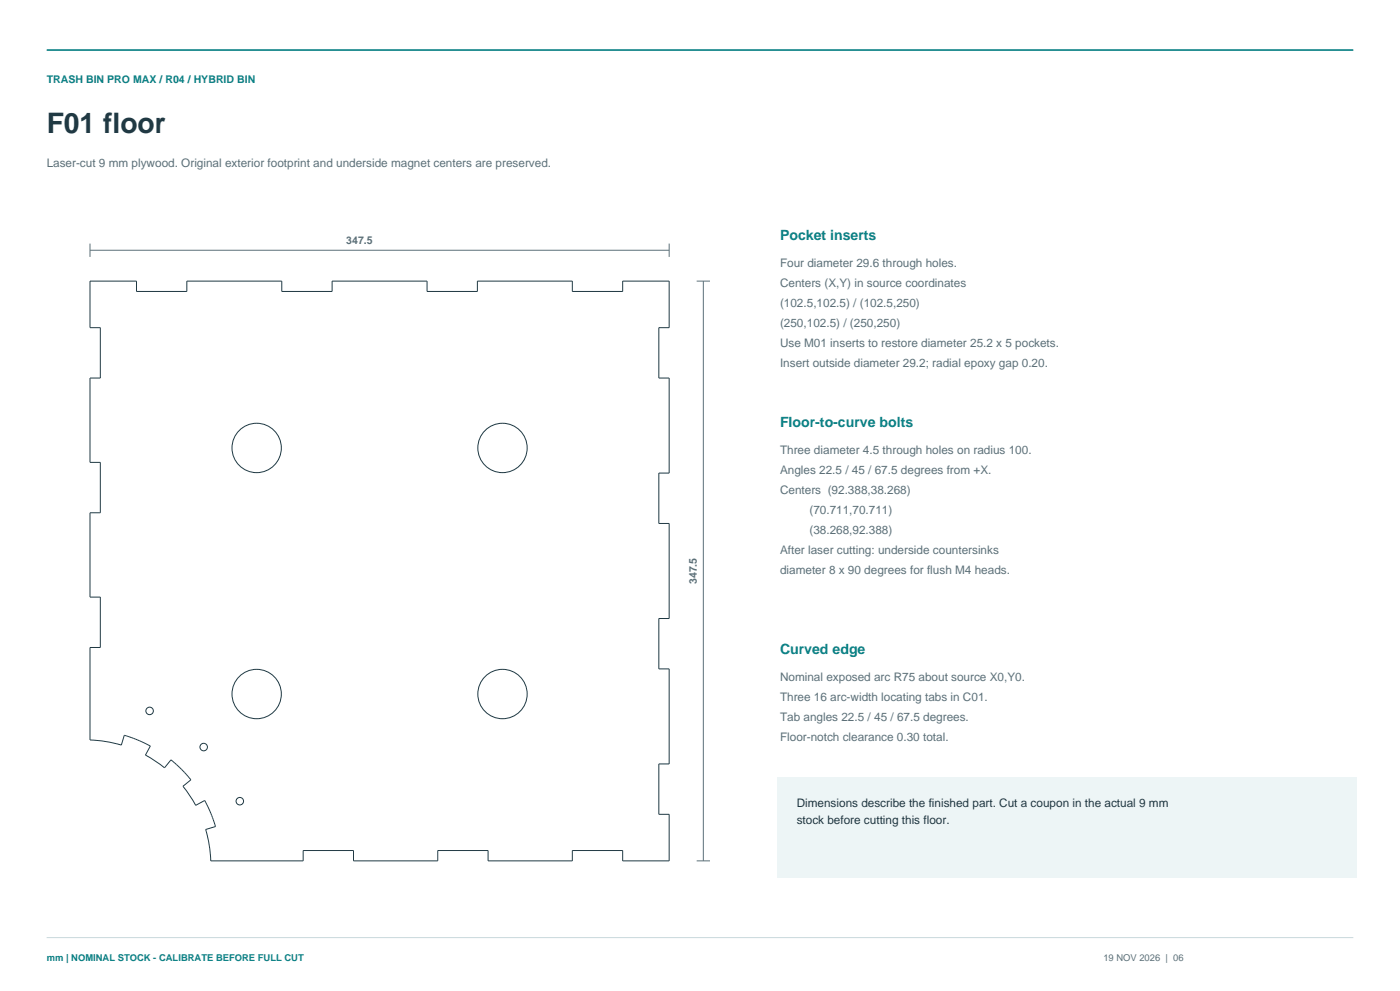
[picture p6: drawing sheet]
<svg xmlns="http://www.w3.org/2000/svg" width="420mm" height="297mm" viewBox="0 0 420 297" stroke-linecap="round" stroke-linejoin="round" font-family="sans-serif">
<defs><g id="words">
<text font-size="8.5" fill="#203943" x="14" y="40">F01 floor</text>
<g font-size="4.2" fill="#087f83">
<text x="234" y="72">Pocket inserts</text>
<text x="234" y="128">Floor-to-curve bolts</text>
<text x="234" y="196">Curved edge</text>
</g>
<g font-size="3.5" fill="#5c7079">
<text x="14" y="50">Laser-cut 9 mm plywood. Original exterior footprint and underside magnet centers are preserved.</text>
<text x="234" y="80">Four diameter 29.6 through holes.</text>
<text x="234" y="86">Centers (X,Y) in source coordinates</text>
<text x="234" y="92">(102.5,102.5) / (102.5,250)</text>
<text x="234" y="98">(250,102.5) / (250,250)</text>
<text x="234" y="104">Use M01 inserts to restore diameter 25.2 x 5 pockets.</text>
<text x="234" y="110">Insert outside diameter 29.2; radial epoxy gap 0.20.</text>
<text x="234" y="136">Three diameter 4.5 through holes on radius 100.</text>
<text x="234" y="142">Angles 22.5 / 45 / 67.5 degrees from +X.</text>
<text x="234" y="148">Centers (92.388,38.268)</text>
<text x="242.8" y="154">(70.711,70.711)</text>
<text x="242.8" y="160">(38.268,92.388)</text>
<text x="234" y="166">After laser cutting: underside countersinks</text>
<text x="234" y="172">diameter 8 x 90 degrees for flush M4 heads.</text>
<text x="234" y="204">Nominal exposed arc R75 about source X0,Y0.</text>
<text x="234" y="210">Three 16 arc-width locating tabs in C01.</text>
<text x="234" y="216">Tab angles 22.5 / 45 / 67.5 degrees.</text>
<text x="234" y="222">Floor-notch clearance 0.30 total.</text>
</g>
<g font-size="3.5" fill="#203943">
<text x="239" y="242">Dimensions describe the finished part. Cut a coupon in the actual 9 mm</text>
<text x="239" y="247">stock before cutting this floor.</text>
</g>
<text font-size="3.2" fill="#087f83" x="14" y="25">TRASH BIN PRO MAX / R04 / HYBRID BIN</text>
<g font-size="3.2" fill="#5c7079">
<text x="103.9" y="73">347.5</text>
<text x="209" y="175.1" transform="rotate(-90 209 175.1)">347.5</text>
</g>
<text font-size="2.8" fill="#087f83" x="14" y="288">mm | NOMINAL STOCK - CALIBRATE BEFORE FULL CUT</text>
<text font-size="2.8" fill="#5c7079" x="331" y="288">19 NOV 2026 | 06</text>
</g></defs>
<path d="M14 15h392" fill="none" stroke="#087f83" stroke-width=".49"/>
<path d="M14 281h392" fill="none" stroke="#c9d8dc" stroke-width=".3"/>
<g fill="none" stroke="#203943" stroke-width=".3">
<path d="M27 84.2h13.9v3.1h15.2v-3.1h28.4v3.1h15.1v-3.1h28.5v3.1h15.1v-3.1h28.5v3.1h15.1v-3.1h13.9v14h-3.1v15.1h3.1v28.5h-3.1v15.1h3.1v28.5h-3.1v15.1h3.1v28.5h-3.1v15h3.1v14h-13.9v-3.1h-15.1v3.1h-25.3v-3.1h-15.1v3.1h-25.2v-3.1h-15.2v3.1h-27.7l-.4-4.8-1.1-4.6 3-.9-.3-.7-1.4-3.9-1.6-3.2-2.7 1.5-1.8-3-2-2.8 2.4-1.9-2.9-3.1-3.1-2.9-1.9 2.4-2.8-2-3-1.8 1.5-2.7-3.2-1.6-3.9-1.4-.7-.3-.9 3-4.6-1.1-4.8-.4v-27.8h3.1v-15h-3.1v-25.3h3.1v-15.1h-3.1v-25.3h3.1v-15.1h-3.1z"/>
<circle cx="77" cy="134.2" r="7.4"/>
<circle cx="150.7" cy="134.2" r="7.4"/>
<circle cx="44.9" cy="213.1" r="1.13"/>
<circle cx="77" cy="208" r="7.4"/>
<circle cx="150.7" cy="208" r="7.4"/>
<circle cx="61.1" cy="223.9" r="1.13"/>
<circle cx="71.9" cy="240.1" r="1.13"/>
</g>
<path d="M27 75h173.7M27 73v4M200.7 73v4M209 84.2h4M211 84.2v173.8M209 258h4" fill="none" stroke="#5c7079" stroke-width=".3"/>
<path d="M233 233h174v30h-174z" fill-rule="evenodd" fill="#edf5f6"/>
<use href="#words"/>
</svg>
